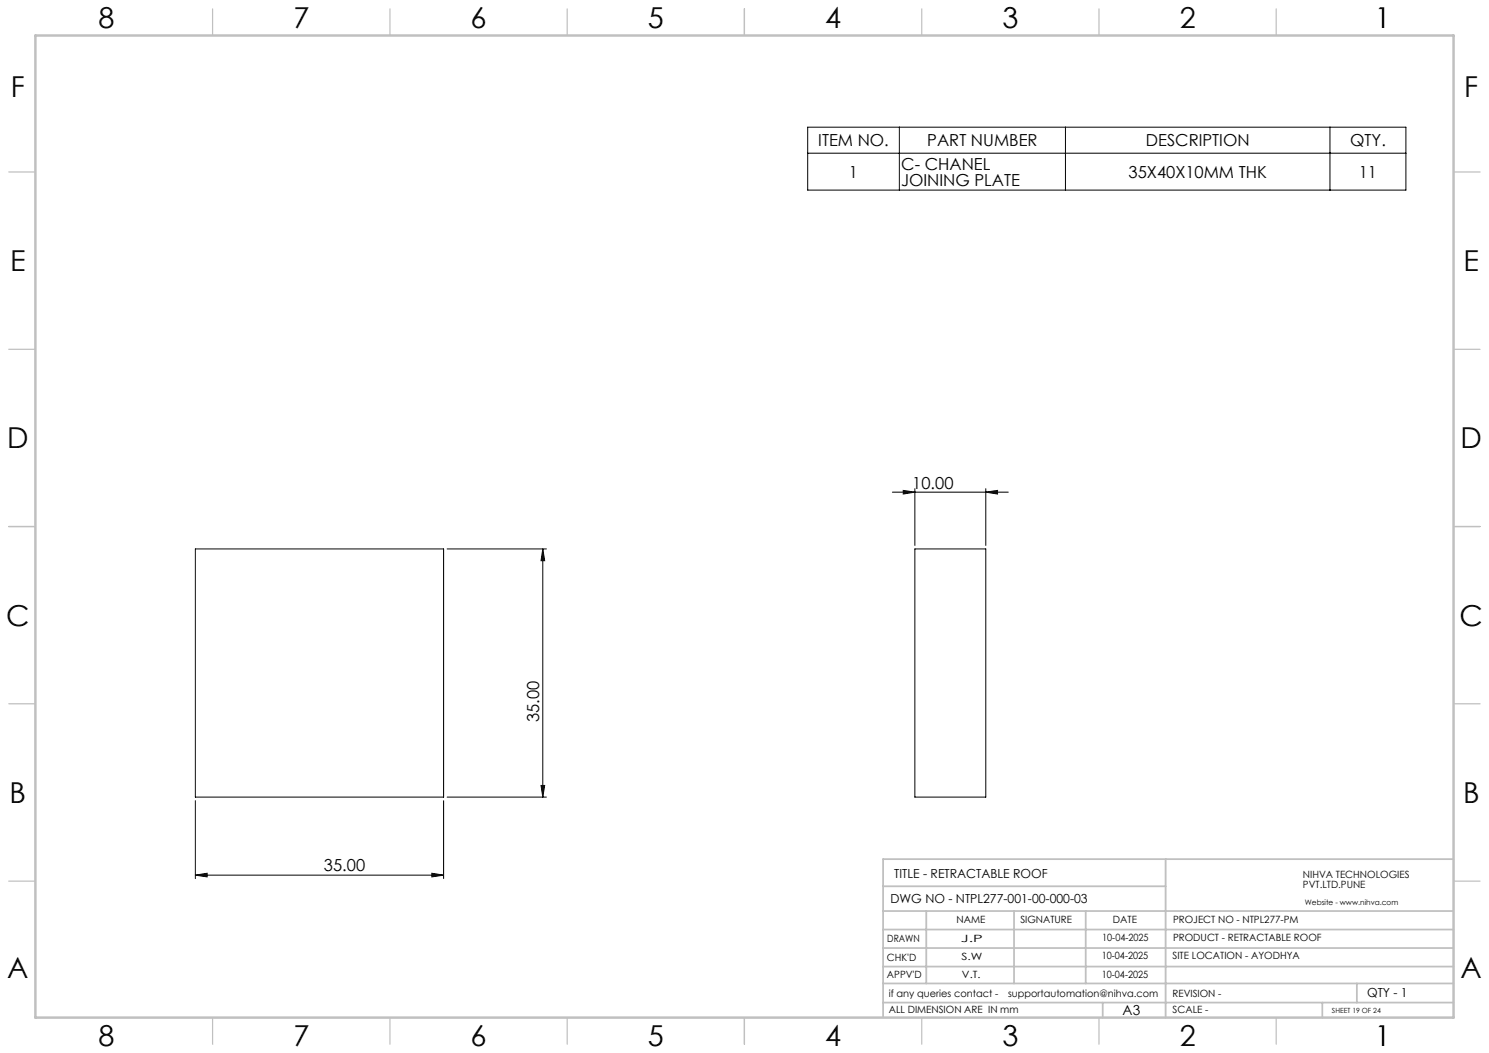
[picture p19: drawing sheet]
<svg xmlns="http://www.w3.org/2000/svg" width="420mm" height="297mm" viewBox="0 0 420 297" stroke-linecap="round" stroke-linejoin="round" font-family="sans-serif">
<defs><g id="words">
<g font-size="8.1">
<text x="27.8" y="8">8</text>
<text x="82.8" y="8">7</text>
<text x="132.8" y="8">6</text>
<text x="182.8" y="8">5</text>
<text x="232.8" y="8">4</text>
<text x="282.8" y="8">3</text>
<text x="332.8" y="8">2</text>
<text x="387.8" y="8">1</text>
<text x="3" y="27.2">F</text>
<text x="413" y="27.2">F</text>
<text x="2.8" y="76.5">E</text>
<text x="412.8" y="76.5">E</text>
<text x="2" y="126.5">D</text>
<text x="412" y="126.5">D</text>
<text x="1.7" y="176.5">C</text>
<text x="411.7" y="176.5">C</text>
<text x="2.7" y="226.5">B</text>
<text x="412.7" y="226.5">B</text>
<text x="2" y="275.7">A</text>
<text x="412" y="275.7">A</text>
<text x="27.8" y="295">8</text>
<text x="82.8" y="295">7</text>
<text x="132.8" y="295">6</text>
<text x="182.8" y="295">5</text>
<text x="232.8" y="295">4</text>
<text x="282.8" y="295">3</text>
<text x="332.8" y="295">2</text>
<text x="387.8" y="295">1</text>
</g>
<g font-size="4.7">
<text x="230.8" y="41.2">ITEM NO.</text>
<text x="261.6" y="41.2">PART NUMBER</text>
<text x="323.2" y="41.2">DESCRIPTION</text>
<text x="380.8" y="41.2">QTY.</text>
<text x="254.2" y="47.8">C- CHANEL</text>
<text x="239.5" y="50.1">1</text>
<text x="254.2" y="52.3">JOINING PLATE</text>
<text x="318.3" y="50.1">35X40X10MM THK</text>
<text x="383.3" y="50.1">11</text>
<text x="257.3" y="137.8">10.00</text>
<text x="152.1" y="203.7" transform="rotate(-90 152.1 203.7)">35.00</text>
<text x="91.4" y="245.8">35.00</text>
</g>
<text font-size="3.9" x="316.7" y="286.4">A3</text>
<g font-size="3.5">
<text x="252.2" y="247.7">TITLE - RETRACTABLE ROOF</text>
<text x="251.2" y="254.8">DWG NO - NTPL277-001-00-000-03</text>
<text x="385.6" y="281.2">QTY - 1</text>
</g>
<g font-size="2.8">
<text x="367.5" y="247.7">NIHVA TECHNOLOGIES</text>
<text x="367.5" y="250.5">PVT.LTD.PUNE</text>
<text x="269.8" y="260.4">NAME</text>
<text x="287.8" y="260.4">SIGNATURE</text>
<text x="313.9" y="260.5">DATE</text>
<text x="330.9" y="260.5">PROJECT NO - NTPL277-PM</text>
<text x="250.3" y="265.7">DRAWN</text>
<text x="271" y="265.7">J.P</text>
<text x="310.9" y="265.5">10-04-2025</text>
<text x="330.9" y="265.5">PRODUCT - RETRACTABLE ROOF</text>
<text x="250.2" y="271.1">CHK'D</text>
<text x="250.2" y="275.8">APPV'D</text>
<text x="271.2" y="270.9">S.W</text>
<text x="271.3" y="275.8">V.T.</text>
<text x="310.8" y="270.6">10-04-2025</text>
<text x="310.8" y="275.8">10-04-2025</text>
<text x="330.7" y="270.6">SITE LOCATION - AYODHYA</text>
<text x="250.7" y="281.1">if any queries contact -</text>
<text x="284.3" y="281.1">supportautomation@nihva.com</text>
<text x="330.7" y="281.1">REVISION -</text>
<text x="250.7" y="285.6">ALL DIMENSION ARE IN mm</text>
<text x="330.7" y="285.6">SCALE -</text>
</g>
<text font-size="2.1" x="368.1" y="255.1">Website - www.nihva.com</text>
<text font-size="2" x="375.7" y="285.6">SHEET 19 OF 24</text>
</g></defs>
<g fill="none" stroke="#000" stroke-width=".28">
<path d="M227.8 35.9h168.8v17.7h-168.8zM253.7 35.9v17.7M300.5 35.9v17.7M375.1 35.9v17.7M227.8 43.2h168.8M251.7 138.8h32.7M254.8 138.3l3.3 .5-3.3 .5zM258.1 137.8v16M278.1 138.8l3.3-.5v1zM278.1 137.8v16M55.1 154.8h70v70h-70zM126.1 154.8h28"/>
<path d="M153.1 154.8l.5 3.3h-1zM153.1 154.8v70M258.1 154.8h20v70h-20zM55.1 225.8v22M125.1 225.8v22M126.1 224.8h28M152.6 221.5h1l-.5 3.3zM55.1 246.8l3.3-.5v1zM55.1 246.8h70M121.8 246.3l3.3 .5-3.3 .5z"/>
</g>
<g fill="none" stroke="#c0c0c0" stroke-width=".35">
<path d="M60 2.5v7.5M110 2.5v7.5M160 2.5v7.5M210 2.5v7.5M260 2.5v7.5M310 2.5v7.5M360 2.5v7.5M2.5 48.5h7.5M410 48.5h7.5M2.5 98.5h7.5M410 98.5h7.5M2.5 148.5h7.5"/>
<path d="M410 148.5h7.5M2.5 198.5h7.5M410 198.5h7.5M2.5 248.5h7.5M410 248.5h7.5M60 287v7.5M110 287v7.5M160 287v7.5M210 287v7.5M260 287v7.5M310 287v7.5M360 287v7.5"/>
</g>
<g fill="none" stroke="#c0c0c0" stroke-width=".5">
<path d="M249.1 257h160.9M249.1 250h79.7M261.3 257v20.4M286 257v20.4M306.2 257v20.4M328.8 242.3v44.7M410 242.3h-160.9v44.7M249.1 272.6h160.9M249.1 267.4h160.9M249.1 262.2h160.9M249.1 277.4h160.9M382.7 277.4v5.4"/>
<path d="M249.1 282.8h160.9M311 282.8v4.2M373 282.8v4.2"/>
</g>
<path d="M10 10h400v277h-400z" fill="none" stroke="#c0c0c0" stroke-width=".7"/>
<g fill="#000">
<path d="M153.1 154.8l.5 3.3h-1zM152.6 221.5h1l-.5 3.3z"/>
<path d="M121.8 246.3l3.3 .5-3.3 .5zM55.1 246.8l3.3-.5v1zM278.1 138.8l3.3-.5v1zM254.8 138.3l3.3 .5-3.3 .5z"/>
</g>
<use href="#words"/>
</svg>
